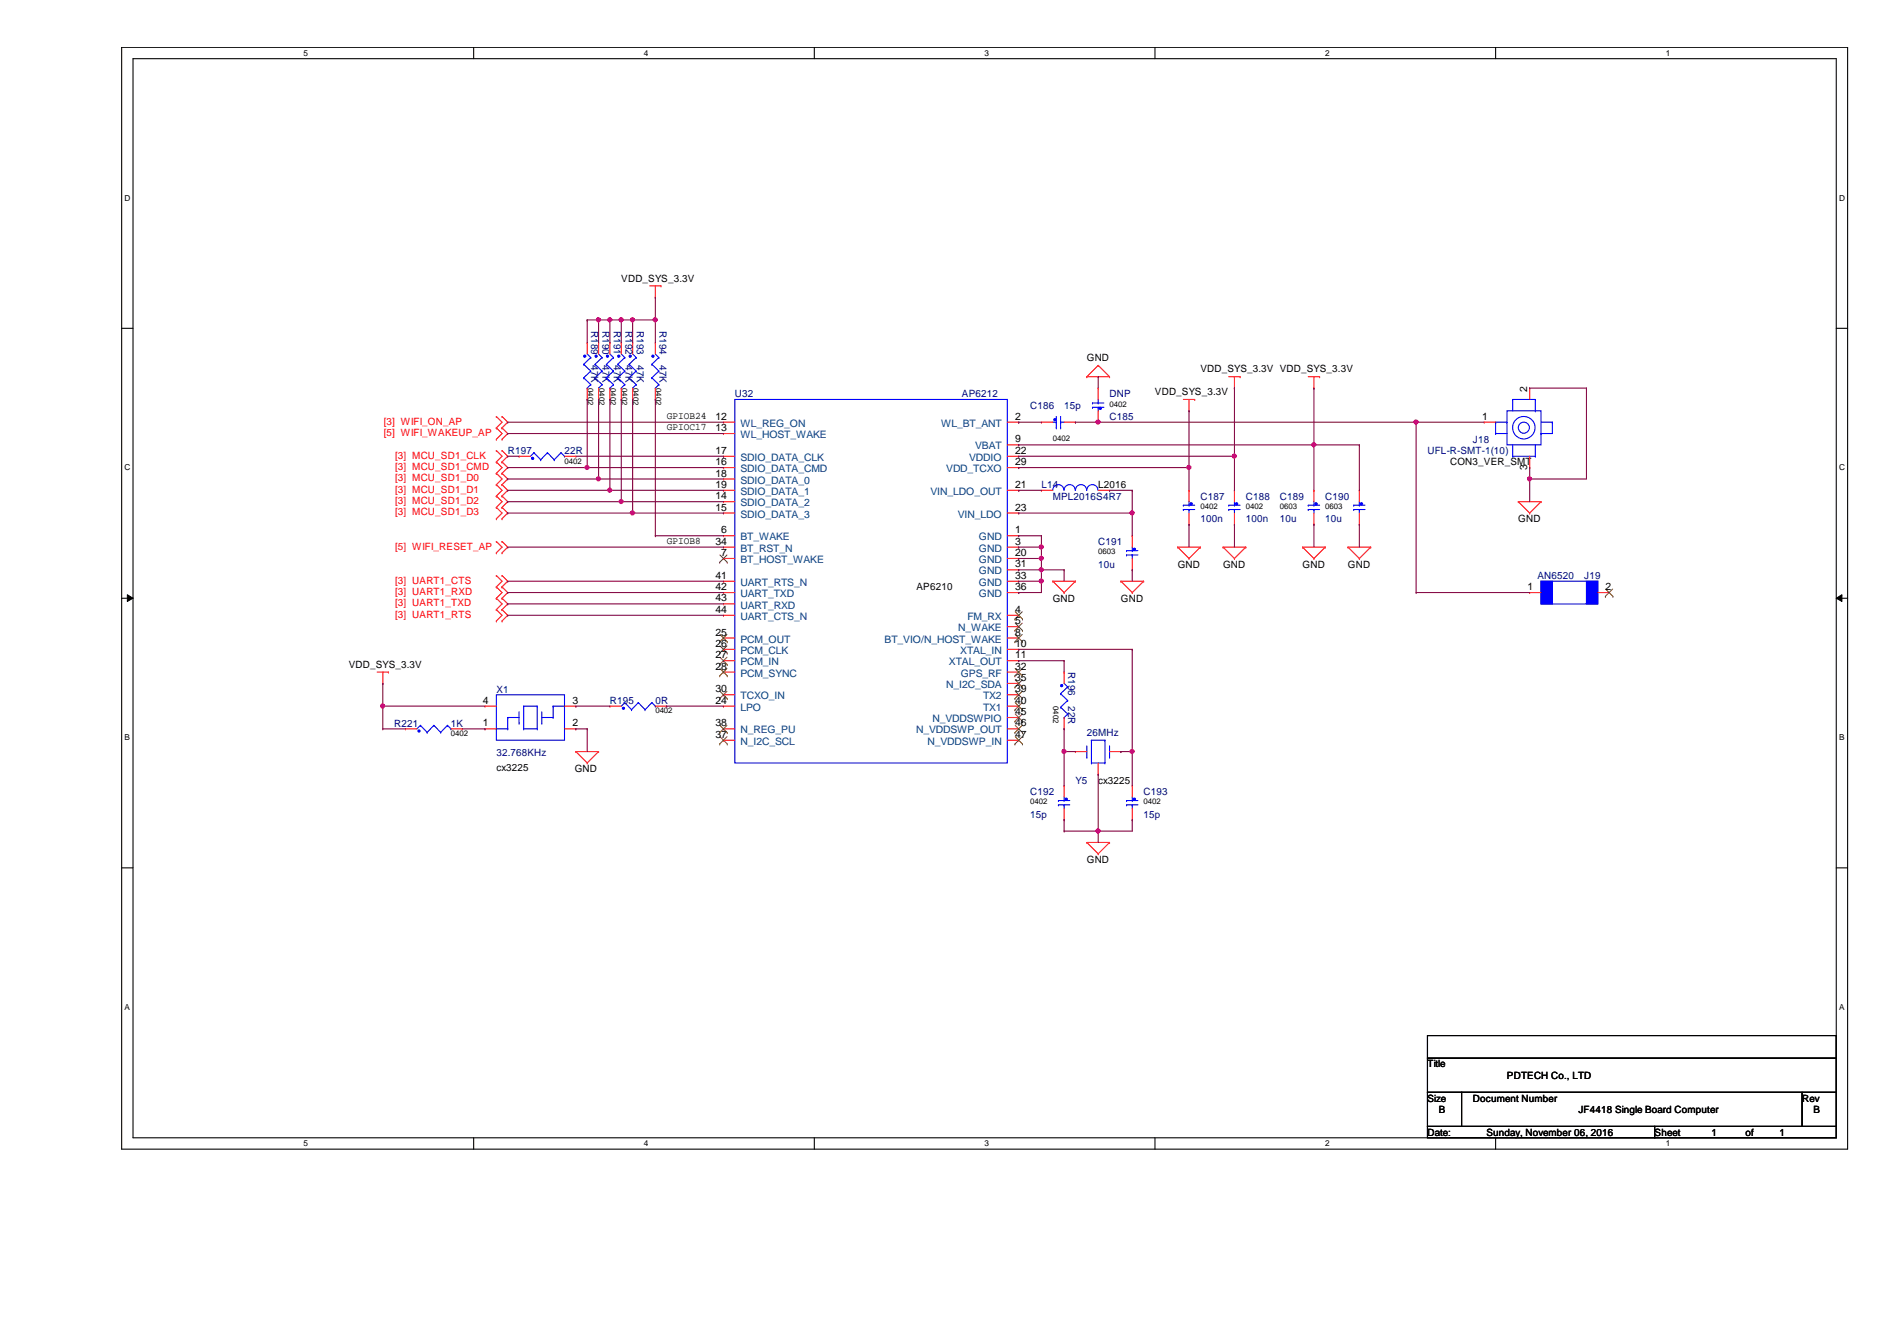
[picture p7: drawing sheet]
<svg xmlns="http://www.w3.org/2000/svg" width="297mm" height="210mm" viewBox="0 0 297 210" stroke-linecap="round" stroke-linejoin="round" font-family="sans-serif">
<defs><g id="words">
<g font-size="1.6">
<text x="97.3" y="44.1">VDD_SYS_3.3V</text>
<text x="170.2" y="56.5">GND</text>
<text x="188" y="58.3">VDD_SYS_3.3V VDD_SYS_3.3V</text>
<text x="104.4" y="65.5">GPIOB24</text>
<text x="112.1" y="65.7">12</text>
<text x="159" y="65.7">2</text>
<text x="180.8" y="61.8">VDD_SYS_3.3V</text>
<text x="232.1" y="65.7">1</text>
<text x="239.1" y="61.3" transform="rotate(-90 239.1 61.3)">2</text>
<text x="104.4" y="67.3">GPIOC17</text>
<text x="112.1" y="67.5">13</text>
<text x="112.1" y="71">17</text>
<text x="159" y="71">22</text>
<text x="159" y="69.3">9</text>
<text x="112.1" y="74.6">18</text>
<text x="112.1" y="72.8">16</text>
<text x="112.1" y="76.4">19</text>
<text x="159" y="76.4">21</text>
<text x="159" y="72.8">29</text>
<text x="172" y="76.4">L2016</text>
<text x="227.1" y="72.9">CON3_VER_SMT</text>
<text x="239.1" y="73.5" transform="rotate(-90 239.1 73.5)">3</text>
<text x="112.1" y="78.1">14</text>
<text x="112.1" y="79.9">15</text>
<text x="112.9" y="83.5">6</text>
<text x="159" y="83.5">1</text>
<text x="159" y="79.9">23</text>
<text x="237.7" y="81.7">GND</text>
<text x="104.4" y="85.1">GPIOB8</text>
<text x="112.1" y="85.3">34</text>
<text x="112.9" y="87">7</text>
<text x="159" y="85.3">3</text>
<text x="159" y="88.8">31</text>
<text x="159" y="87">20</text>
<text x="184.4" y="88.9">GND</text>
<text x="191.5" y="88.9">GND</text>
<text x="204" y="88.9">GND</text>
<text x="211.1" y="88.9">GND</text>
<text x="112.1" y="92.4">42</text>
<text x="112.1" y="94.1">43</text>
<text x="112.1" y="90.6">41</text>
<text x="112.1" y="95.9">44</text>
<text x="143.5" y="92.4">AP6210</text>
<text x="159" y="92.4">36</text>
<text x="159" y="90.6">33</text>
<text x="159" y="95.9">4</text>
<text x="164.8" y="94.2">GND</text>
<text x="175.5" y="94.2">GND</text>
<text x="239.2" y="92.4">1</text>
<text x="251.4" y="92.4">2</text>
<text x="112.1" y="99.5">25</text>
<text x="112.1" y="101.3">26</text>
<text x="159" y="99.5">8</text>
<text x="159" y="97.7">5</text>
<text x="159" y="101.3">10</text>
<text x="54.6" y="104.5">VDD_SYS_3.3V</text>
<text x="112.1" y="103">27</text>
<text x="112.1" y="104.8">28</text>
<text x="159" y="106.6">35</text>
<text x="159" y="103">11</text>
<text x="159" y="104.8">32</text>
<text x="75.6" y="113.7">1</text>
<text x="75.6" y="110.2">4</text>
<text x="89.6" y="110.2">3</text>
<text x="89.6" y="113.7">2</text>
<text x="112.1" y="108.4">30</text>
<text x="112.1" y="113.7">38</text>
<text x="112.1" y="110.2">24</text>
<text x="159" y="108.4">39</text>
<text x="159" y="110.2">40</text>
<text x="159" y="111.9">45</text>
<text x="159" y="113.7">46</text>
<text x="112.1" y="115.5">37</text>
<text x="159" y="115.5">47</text>
<text x="77.7" y="120.7">cx3225</text>
<text x="90" y="120.9">GND</text>
<text x="172" y="122.6">cx3225</text>
<text x="170.2" y="135.1">GND</text>
<text x="223.5" y="167.1">Title</text>
<text x="223.5" y="172.4">Size</text>
<text x="230.6" y="172.4">Document Number</text>
<text x="236" y="168.9">PDTECH Co., LTD</text>
<text x="282.2" y="172.4">Rev</text>
<text x="223.5" y="177.8">Date:</text>
<text x="225.3" y="174.2">B</text>
<text x="232.7" y="177.8">Sunday, November 06, 2016</text>
<text x="247.1" y="174.2">JF4418 Single Board Computer</text>
<text x="259.1" y="177.8">Sheet</text>
<text x="268" y="177.8">1</text>
<text x="273.3" y="177.8">of</text>
<text x="278.6" y="177.8">1</text>
<text x="284" y="174.2">B</text>
</g>
<g font-size="1.6" fill="#000080">
<text x="92.6" y="51.9" transform="rotate(90 92.6 51.9)">R189</text>
<text x="94.4" y="51.9" transform="rotate(90 94.4 51.9)">R190</text>
<text x="96.1" y="51.9" transform="rotate(90 96.1 51.9)">R191</text>
<text x="97.9" y="51.9" transform="rotate(90 97.9 51.9)">R192</text>
<text x="99.7" y="51.9" transform="rotate(90 99.7 51.9)">R193</text>
<text x="103.3" y="51.9" transform="rotate(90 103.3 51.9)">R194</text>
<text x="92.6" y="57.2" transform="rotate(90 92.6 57.2)">47K</text>
<text x="94.4" y="57.2" transform="rotate(90 94.4 57.2)">47K</text>
<text x="96.1" y="57.2" transform="rotate(90 96.1 57.2)">47K</text>
<text x="97.9" y="57.2" transform="rotate(90 97.9 57.2)">47K</text>
<text x="99.7" y="57.2" transform="rotate(90 99.7 57.2)">47K</text>
<text x="103.3" y="57.2" transform="rotate(90 103.3 57.2)">47K</text>
<text x="115.1" y="62.2">U32</text>
<text x="150.6" y="62.2">AP6212</text>
<text x="161.3" y="64">C186</text>
<text x="166.6" y="64">15p</text>
<text x="173.7" y="65.7">C185</text>
<text x="173.7" y="62.2">DNP</text>
<text x="79.5" y="71.1">R197</text>
<text x="88.4" y="71.1">22R</text>
<text x="223.5" y="71.1">UFL-R-SMT-1(10)</text>
<text x="230.6" y="69.3">J18</text>
<text x="163.1" y="76.4">L14</text>
<text x="164.8" y="78.2">MPL2016S4R7</text>
<text x="188" y="78.2">C187</text>
<text x="188" y="81.7">100n</text>
<text x="195.1" y="78.2">C188</text>
<text x="195.1" y="81.7">100n</text>
<text x="200.4" y="78.2">C189</text>
<text x="200.4" y="81.7">10u</text>
<text x="207.5" y="78.2">C190</text>
<text x="207.5" y="81.7">10u</text>
<text x="172" y="85.3">C191</text>
<text x="172" y="88.9">10u</text>
<text x="240.7" y="90.6">AN6520</text>
<text x="248.1" y="90.6">J19</text>
<text x="167.3" y="105.2" transform="rotate(90 167.3 105.2)">R196</text>
<text x="61.7" y="113.7">R221</text>
<text x="70.6" y="113.7">1K</text>
<text x="77.7" y="108.4">X1</text>
<text x="95.5" y="110.2">R195</text>
<text x="102.6" y="110.2">0R</text>
<text x="167.3" y="110.5" transform="rotate(90 167.3 110.5)">22R</text>
<text x="77.7" y="118.4">32.768KHz</text>
<text x="170.2" y="115.2">26MHz</text>
<text x="161.3" y="124.4">C192</text>
<text x="168.4" y="122.6">Y5</text>
<text x="179.1" y="124.4">C193</text>
<text x="161.3" y="128">15p</text>
<text x="179.1" y="128">15p</text>
</g>
<g font-size="1.6" fill="#f00">
<text x="60.1" y="66.5">[3] WIFI_ON_AP</text>
<text x="60.1" y="68.2">[5] WIFI_WAKEUP_AP</text>
<text x="61.9" y="71.8">[3] MCU_SD1_CLK</text>
<text x="61.9" y="75.4">[3] MCU_SD1_D0</text>
<text x="61.9" y="77.1">[3] MCU_SD1_D1</text>
<text x="61.9" y="73.6">[3] MCU_SD1_CMD</text>
<text x="61.9" y="78.9">[3] MCU_SD1_D2</text>
<text x="61.9" y="80.7">[3] MCU_SD1_D3</text>
<text x="61.9" y="86">[5] WIFI_RESET_AP</text>
<text x="61.9" y="91.4">[3] UART1_CTS</text>
<text x="61.9" y="93.1">[3] UART1_RXD</text>
<text x="61.9" y="94.9">[3] UART1_TXD</text>
<text x="61.9" y="96.7">[3] UART1_RTS</text>
</g>
<g font-size="1.6" fill="#004080">
<text x="116" y="68.6">WL_HOST_WAKE</text>
<text x="116" y="66.8">WL_REG_ON</text>
<text x="147.4" y="66.8">WL_BT_ANT</text>
<text x="152.7" y="70.4">VBAT</text>
<text x="116" y="75.7">SDIO_DATA_0</text>
<text x="116" y="72.1">SDIO_DATA_CLK</text>
<text x="116" y="73.9">SDIO_DATA_CMD</text>
<text x="116" y="77.5">SDIO_DATA_1</text>
<text x="145.7" y="77.5">VIN_LDO_OUT</text>
<text x="148.2" y="73.9">VDD_TCXO</text>
<text x="151.8" y="72.1">VDDIO</text>
<text x="116" y="79.2">SDIO_DATA_2</text>
<text x="116" y="81">SDIO_DATA_3</text>
<text x="150" y="81">VIN_LDO</text>
<text x="116" y="86.4">BT_RST_N</text>
<text x="116" y="84.6">BT_WAKE</text>
<text x="116" y="88.1">BT_HOST_WAKE</text>
<text x="153.3" y="86.4">GND</text>
<text x="153.3" y="84.6">GND</text>
<text x="153.3" y="89.9">GND</text>
<text x="153.3" y="88.1">GND</text>
<text x="116" y="93.5">UART_TXD</text>
<text x="116" y="95.2">UART_RXD</text>
<text x="116" y="91.7">UART_RTS_N</text>
<text x="153.3" y="93.5">GND</text>
<text x="153.3" y="91.7">GND</text>
<text x="116" y="100.6">PCM_OUT</text>
<text x="116" y="97">UART_CTS_N</text>
<text x="138.5" y="100.6">BT_VIO/N_HOST_WAKE</text>
<text x="150" y="98.8">N_WAKE</text>
<text x="151.5" y="97">FM_RX</text>
<text x="116" y="102.4">PCM_CLK</text>
<text x="116" y="104.1">PCM_IN</text>
<text x="116" y="105.9">PCM_SYNC</text>
<text x="148.2" y="107.7">N_I2C_SDA</text>
<text x="148.6" y="104.1">XTAL_OUT</text>
<text x="150.4" y="102.4">XTAL_IN</text>
<text x="150.5" y="105.9">GPS_RF</text>
<text x="116" y="109.5">TCXO_IN</text>
<text x="116" y="111.3">LPO</text>
<text x="146" y="113">N_VDDSWPIO</text>
<text x="153.9" y="109.5">TX2</text>
<text x="153.9" y="111.3">TX1</text>
<text x="116" y="116.6">N_I2C_SCL</text>
<text x="116" y="114.8">N_REG_PU</text>
<text x="143.5" y="114.8">N_VDDSWP_OUT</text>
<text x="145.2" y="116.6">N_VDDSWP_IN</text>
</g>
<g font-size="1.3">
<text x="47.5" y="8.7">5</text>
<text x="100.8" y="8.7">4</text>
<text x="154.2" y="8.7">3</text>
<text x="207.5" y="8.7">2</text>
<text x="260.9" y="8.7">1</text>
<text x="19.5" y="31.4">D</text>
<text x="288" y="31.4">D</text>
<text x="19.5" y="73.6">C</text>
<text x="288" y="73.6">C</text>
<text x="19.5" y="115.9">B</text>
<text x="288" y="115.9">B</text>
<text x="19.5" y="158.1">A</text>
<text x="288" y="158.1">A</text>
<text x="47.5" y="179.4">5</text>
<text x="100.8" y="179.4">4</text>
<text x="154.2" y="179.4">3</text>
<text x="207.5" y="179.4">2</text>
<text x="260.9" y="179.4">1</text>
</g>
<g font-size="1.2">
<text x="92" y="60.7" transform="rotate(90 92 60.7)">0402</text>
<text x="93.8" y="60.7" transform="rotate(90 93.8 60.7)">0402</text>
<text x="95.6" y="60.7" transform="rotate(90 95.6 60.7)">0402</text>
<text x="97.4" y="60.7" transform="rotate(90 97.4 60.7)">0402</text>
<text x="99.1" y="60.7" transform="rotate(90 99.1 60.7)">0402</text>
<text x="102.7" y="60.7" transform="rotate(90 102.7 60.7)">0402</text>
<text x="173.7" y="63.7">0402</text>
<text x="164.8" y="69">0402</text>
<text x="88.4" y="72.6">0402</text>
<text x="188" y="79.7">0402</text>
<text x="195.1" y="79.7">0402</text>
<text x="200.4" y="79.7">0603</text>
<text x="207.5" y="79.7">0603</text>
<text x="172" y="86.8">0603</text>
<text x="102.6" y="111.7">0402</text>
<text x="164.9" y="110.5" transform="rotate(90 164.9 110.5)">0402</text>
<text x="70.6" y="115.2">0402</text>
<text x="161.3" y="125.9">0402</text>
<text x="179.1" y="125.9">0402</text>
</g>
</g></defs>
<path d="M19.1 7.4h270.2v172.5h-270.2zM20.8 9.2h266.7v168.9h-266.7z" fill="none" stroke="#000" stroke-width=".17"/>
<g fill="#fff">
<path d="M47.5 7.6h.7v1.4h-.7z"/>
<path d="M47.5 178.3h.7v1.4h-.7z"/>
</g>
<path d="M74.2 7.4v1.8M74.2 178.1v1.8" fill="none" stroke="#000" stroke-width=".17"/>
<g fill="#fff">
<path d="M100.8 7.6h.7v1.4h-.7z"/>
<path d="M100.8 178.3h.7v1.4h-.7z"/>
</g>
<path d="M127.5 7.4v1.8M127.5 178.1v1.8" fill="none" stroke="#000" stroke-width=".17"/>
<g fill="#fff">
<path d="M154.2 7.6h.7v1.4h-.7z"/>
<path d="M154.2 178.3h.7v1.4h-.7z"/>
</g>
<path d="M180.8 7.4v1.8M180.8 178.1v1.8" fill="none" stroke="#000" stroke-width=".17"/>
<g fill="#fff">
<path d="M207.5 7.6h.7v1.4h-.7z"/>
<path d="M207.5 178.3h.7v1.4h-.7z"/>
</g>
<path d="M234.2 7.4v1.8M234.2 178.1v1.8" fill="none" stroke="#000" stroke-width=".17"/>
<g fill="#fff">
<path d="M260.9 7.6h.6v1.4h-.6z"/>
<path d="M260.9 178.3h.6v1.4h-.6z"/>
<path d="M19.5 30.3h.9v1.4h-.9z"/>
<path d="M288 30.3h.9v1.4h-.9z"/>
<path d="M19.5 72.5h.9v1.4h-.9z"/>
<path d="M288 72.5h.9v1.4h-.9z"/>
</g>
<path d="M19.1 51.4h1.7M287.5 51.4h1.8" fill="none" stroke="#000" stroke-width=".17"/>
<g fill="#fff">
<path d="M19.5 114.7h.8v1.4h-.8z"/>
<path d="M288 114.7h.8v1.4h-.8z"/>
</g>
<path d="M19.1 93.6h1.7M287.5 93.6h1.8" fill="none" stroke="#000" stroke-width=".17"/>
<path d="M19.9 93.1l.9 .5-.9 .5zM287.5 93.6l.9-.5v1z" fill="#000"/>
<path d="M19.9 93.1l.9 .5-.9 .5zM287.5 93.6l.9-.5v1z" fill="none" stroke="#000" stroke-width=".16"/>
<g fill="#fff">
<path d="M19.5 156.9h.8v1.4h-.8z"/>
<path d="M288 156.9h.8v1.4h-.8z"/>
</g>
<path d="M19.1 135.8h1.7M287.5 135.8h1.8M223.5 162.1h64v3.6h-64zM223.5 165.6h64v5.4h-64zM223.5 171h5.4v5.3h-5.4zM223.5 176.3h35.6v1.8h-35.6zM228.9 171h53.3v5.3h-53.3zM259.1 176.3h28.4v1.8h-28.4zM282.2 171h5.3v5.3h-5.3z" fill="none" stroke="#000" stroke-width=".17"/>
<g fill="none" stroke="#f00" stroke-width=".17">
<path d="M101.7 44.7h1.8M102.6 46.5h.1M102.6 44.7v1.8M103.5 44.7h.1M170.2 59h.1M170.2 59h3.5M172 57.2h.1M172 57.2l-1.8 1.8M172 57.2l1.7 1.8M173.7 59h.1M192.4 59h1.8M193.3 59v1.7"/>
<path d="M194.2 59h.1M204.9 59h1.7M205.7 59v1.7M206.6 59h.1M77.7 77.6h.1M77.7 79.4h.1M77.7 74.1h.1M77.7 75.9h.1M77.7 70.5h.1M77.7 72.3h.1M77.7 65.2h.1M77.7 67h.1"/>
<path d="M77.7 68.7h.1M77.7 77.6l.9 .9-.9 .9M77.7 79.4l.9 .9-.9 .9M77.7 74.1l.9 .9-.9 .9M77.7 75.9l.9 .8-.9 .9M77.7 70.5l.9 .9-.9 .9M77.7 72.3l.9 .9-.9 .9M77.7 65.2l.9 .9-.9 .9M77.7 67l.9 .9-.9 .8M78.6 79.4h.1M78.6 77.6h.1M78.6 75.9h.1"/>
<path d="M78.6 74.1h.1M78.6 72.3h.1M78.6 70.5h.1M78.6 67h.1M78.6 65.2h.1M78.6 68.7h.1M78.6 77.6l.9 .9-.9 .9M78.6 79.4l.9 .9-.9 .9M78.6 74.1l.9 .9-.9 .9M78.6 75.9l.9 .8-.9 .9M78.6 70.5l.9 .9-.9 .9M78.6 72.3l.9 .9-.9 .9"/>
<path d="M78.6 65.2l.9 .9-.9 .9M78.6 67l.9 .9-.9 .8M185.3 62.5h1.8M186.2 64.3h.1M186.2 62.5v1.8M187.1 62.5h.1M193.3 60.7h.1M205.7 60.7h.1M237.7 78.5h.1M237.7 78.5h3.6M237.7 78.5l1.8 1.8M241.3 78.5h.1"/>
<path d="M241.3 78.5l-1.8 1.8M77.7 81.2h.1M77.7 84.8h.1M77.7 86.5h.1M77.7 90.1h.1M77.7 91.9h.1M77.7 93.6h.1M77.7 95.4h.1M77.7 97.2h.1M77.7 84.8l.9 .8-.9 .9M77.7 90.1l.9 .9-.9 .9M77.7 91.9l.9 .9-.9 .8"/>
<path d="M77.7 93.6l.9 .9-.9 .9M77.7 95.4l.9 .9-.9 .9M78.6 81.2h.1M78.6 86.5h.1M78.6 84.8h.1M78.6 91.9h.1M78.6 90.1h.1M78.6 93.6h.1M78.6 95.4h.1M78.6 97.2h.1M78.6 84.8l.9 .8-.9 .9M78.6 90.1l.9 .9-.9 .9"/>
<path d="M78.6 91.9l.9 .9-.9 .8M78.6 93.6l.9 .9-.9 .9M78.6 95.4l.9 .9-.9 .9M164.8 91h.1M164.8 91h3.6M164.8 91l1.8 1.8M166.6 92.8h.1M168.4 91h.1M168.4 91l-1.8 1.8M175.5 91h.1M175.5 91h3.6M175.5 91l1.8 1.8"/>
<path d="M177.3 92.8h.1M179.1 91h.1M179.1 91l-1.8 1.8M184.4 85.6h.1M184.4 85.6h3.6M184.4 85.6l1.8 1.8M186.2 87.4h.1M188 85.6h.1M188 85.6l-1.8 1.8M191.5 85.6h.1M191.5 85.6h3.6M191.5 85.6l1.8 1.8"/>
<path d="M193.3 87.4h.1M195.1 85.6h.1M195.1 85.6l-1.8 1.8M204 85.6h.1M204 85.6h3.5M204 85.6l1.7 1.8M205.7 87.4h.1M207.5 85.6h.1M207.5 85.6l-1.8 1.8M211.1 85.6h.1M211.1 85.6h3.5M211.1 85.6l1.8 1.8"/>
<path d="M212.9 87.4h.1M214.6 85.6h.1M214.6 85.6l-1.7 1.8M239.5 80.3h.1M59.1 105.2h1.7M59.9 107h.1M59.9 105.2v1.8M60.8 105.2h.1M90.2 117.6h.1M90.2 117.6h3.5M90.2 117.6l1.7 1.8M91.9 119.4h.1"/>
<path d="M93.7 117.6h.1M93.7 117.6l-1.8 1.8M170.2 131.9h.1M170.2 131.9h3.5M170.2 131.9l1.8 1.7M172 133.6h.1M173.7 131.9h.1M173.7 131.9l-1.7 1.7"/>
</g>
<path d="M176.4 125.3h.1M176.4 126h.1M176.4 125.3h1.8M176.4 126h1.8M177.3 125.3h.1M177.3 126h.1M177.3 124.8v.5M177.3 126v.5" fill="none" stroke="#00f" stroke-width=".17"/>
<path d="M177.5 125h.2v.2h-.2z" fill-rule="evenodd" fill="#00f"/>
<path d="M165.7 125.3h.1M165.7 126h.1M165.7 125.3h1.8M165.7 126h1.8M166.6 125.3h.1M166.6 126h.1M166.6 124.8v.5M166.6 126v.5M177.5 125h.2v.2h-.2z" fill="none" stroke="#00f" stroke-width=".17"/>
<path d="M177.3 123h.1M177.3 128.3h.1M177.3 123v1.8M177.3 126.5v1.8" fill="none" stroke="#f00" stroke-width=".17"/>
<path d="M166.8 125h.3v.2h-.3z" fill-rule="evenodd" fill="#00f"/>
<g fill="none" stroke="#00f" stroke-width=".17">
<path d="M93.2 57h.1M93.2 59.1h.1M93.2 57l1.1 1.1M93.2 59.1l1.1 1.1M93.7 55.4l.6 .6M94.3 56h.1M94.3 58.1h.1M94.3 56l-1.1 1M94.3 58.1l-1.1 1M93.7 60.7h.1M94.3 60.2h.1M94.3 60.2l-.6 .5"/>
<path d="M166.8 125h.3v.2h-.3z"/>
</g>
<path d="M166.6 123h.1M166.6 128.3h.1M166.6 123v1.8M166.6 126.5v1.8" fill="none" stroke="#f00" stroke-width=".17"/>
<path d="M93.2 55.6h.3v.3h-.3z" fill-rule="evenodd" fill="#00f"/>
<path d="M93.2 55.6h.3v.3h-.3zM176.4 86.2h.1M176.4 86.9h.1M176.4 86.2h1.8M176.4 86.9h1.8M177.3 86.2h.1M177.3 86.9h.1M177.3 85.6v.6M177.3 86.9v.5" fill="none" stroke="#00f" stroke-width=".17"/>
<path d="M93.7 53.6h.1M93.7 53.6v1.8M93.7 62.5h.1M93.7 60.7v1.8" fill="none" stroke="#f00" stroke-width=".17"/>
<path d="M177.5 85.8h.2v.3h-.2z" fill-rule="evenodd" fill="#00f"/>
<path d="M192.4 79.1h.1M192.4 79.8h.1M192.4 79.1h1.8M192.4 79.8h1.8M193.3 79.1h.1M193.3 79.8h.1M193.3 78.5v.6M193.3 79.8v.5M177.5 85.8h.2v.3h-.2z" fill="none" stroke="#00f" stroke-width=".17"/>
<path d="M177.3 83.9h.1M177.3 89.2h.1M177.3 83.9v1.7M177.3 87.4v1.8" fill="none" stroke="#f00" stroke-width=".17"/>
<path d="M193.5 78.7h.2v.3h-.2z" fill-rule="evenodd" fill="#00f"/>
<g fill="none" stroke="#00f" stroke-width=".17">
<path d="M98.5 57h.1M98.5 59.1h.1M98.5 57l1.1 1.1M98.5 59.1l1.1 1.1M99.1 55.4l.5 .6M99.6 56h.1M99.6 58.1h.1M99.6 56l-1.1 1M99.6 58.1l-1.1 1M99.1 60.7h.1M99.6 60.2h.1M99.6 60.2l-.5 .5"/>
<path d="M193.5 78.7h.2v.3h-.2z"/>
</g>
<path d="M193.3 76.7h.1M193.3 76.7v1.8M193.3 82.1h.1M193.3 80.3v1.8" fill="none" stroke="#f00" stroke-width=".17"/>
<path d="M98.5 55.6h.3v.3h-.3z" fill-rule="evenodd" fill="#00f"/>
<g fill="none" stroke="#00f" stroke-width=".17">
<path d="M98.5 55.6h.3v.3h-.3zM166.1 108.6h.1M166.1 110.7h.1M166.1 108.6l1.1 1M166.1 110.7l1.1 1.1M166.6 112.3h.1M166.6 107l.6 .5M167.2 107.5h.1M167.2 109.6h.1M167.2 111.8h.1M167.2 107.5l-1.1 1.1M167.2 109.6l-1.1 1.1"/>
<path d="M167.2 111.8l-.6 .5"/>
</g>
<path d="M99.1 53.6h.1M99.1 53.6v1.8M99.1 62.5h.1M99.1 60.7v1.8" fill="none" stroke="#f00" stroke-width=".17"/>
<path d="M166.1 107.2h.3v.2h-.3z" fill-rule="evenodd" fill="#00f"/>
<g fill="none" stroke="#00f" stroke-width=".17">
<path d="M97.8 110h.1M97.8 110l-.5 .5M97.8 110l1.1 1.1M98.9 111.1h.1M99.9 110h.1M99.9 110l-1 1.1M99.9 110l1.1 1.1M101 111.1h.1M102.1 110h.1M102.1 110l-1.1 1.1M102.1 110l.5 .5M102.6 110.5h.1"/>
<path d="M166.1 107.2h.3v.2h-.3z"/>
</g>
<path d="M166.6 105.2h.1M166.6 114.1h.1M166.6 105.2v1.8M166.6 112.3v1.8" fill="none" stroke="#f00" stroke-width=".17"/>
<path d="M97.5 110.7h.2v.3h-.2z" fill-rule="evenodd" fill="#00f"/>
<path d="M185.3 79.1h.1M185.3 79.8h.1M185.3 79.1h1.8M185.3 79.8h1.8M186.2 79.1h.1M186.2 79.8h.1M186.2 78.5v.6M186.2 79.8v.5M97.5 110.7h.2v.3h-.2z" fill="none" stroke="#00f" stroke-width=".17"/>
<path d="M95.5 110.5h.1M95.5 110.5h1.8M102.6 110.5h1.8M104.4 110.5h.1" fill="none" stroke="#f00" stroke-width=".17"/>
<path d="M186.4 78.7h.2v.3h-.2z" fill-rule="evenodd" fill="#00f"/>
<path d="M186.4 78.7h.2v.3h-.2zM241.3 91h8.9v3.5h-8.9z" fill="none" stroke="#00f" stroke-width=".17"/>
<path d="M186.2 76.7h.1M186.2 76.7v1.8M186.2 82.1h.1M186.2 80.3v1.8" fill="none" stroke="#f00" stroke-width=".17"/>
<path d="M241.3 91h1.8v3.5h-1.8z" fill-rule="evenodd" fill="#00f"/>
<path d="M241.3 91h1.8v3.5h-1.8z" fill="none" stroke="#00f" stroke-width=".17"/>
<path d="M248.4 91h1.8v3.5h-1.8z" fill-rule="evenodd" fill="#00f"/>
<path d="M212 79.1h.1M212 79.8h.1M212 79.1h1.7M212 79.8h1.7M212.9 79.1h.1M212.9 79.8h.1M212.9 78.5v.6M212.9 79.8v.5M248.4 91h1.8v3.5h-1.8z" fill="none" stroke="#00f" stroke-width=".17"/>
<path d="M239.5 92.8h.1M239.5 92.8h1.8M250.2 92.8h1.8M252 92.8h.1" fill="none" stroke="#f00" stroke-width=".17"/>
<path d="M251.4 93.3h.1M251.4 92.2l1.2 1.1M252.5 92.2l-1.1 1.1M252.6 93.3h.1" fill="none" stroke="#804000" stroke-width=".16"/>
<path d="M213.1 78.7h.2v.3h-.2z" fill-rule="evenodd" fill="#00f"/>
<path d="M164.8 66.1h.6M165.4 67h.1M165.4 66.1h.1M165.4 65.2v1.8M166.1 67h.1M166.1 66.1h.1M166.1 65.2v1.8M166.1 66.1h.5M213.1 78.7h.2v.3h-.2z" fill="none" stroke="#00f" stroke-width=".17"/>
<path d="M212.9 76.7h.1M212.9 76.7v1.8M212.9 82.1h.1M212.9 80.3v1.8" fill="none" stroke="#f00" stroke-width=".17"/>
<path d="M165.1 65.6h.2v.2h-.2z" fill-rule="evenodd" fill="#00f"/>
<g fill="none" stroke="#00f" stroke-width=".17">
<path d="M83.6 70.9h.1M83.6 70.9l-.5 .5M83.6 70.9l1.1 1.1M84.7 72h.1M85.7 70.9h.1M85.7 70.9l-1 1.1M85.7 70.9l1.1 1.1M86.8 72h.1M87.8 70.9h.1M87.8 70.9l-1 1.1M87.8 70.9l.6 .5M88.4 71.4h.1"/>
<path d="M165.1 65.6h.2v.2h-.2z"/>
</g>
<path d="M163.1 66.1h.1M163.1 66.1h1.7M166.6 66.1h1.8M168.4 66.1h.1" fill="none" stroke="#f00" stroke-width=".17"/>
<path d="M83.3 71.6h.2v.3h-.2z" fill-rule="evenodd" fill="#00f"/>
<g fill="none" stroke="#00f" stroke-width=".17">
<path d="M91.4 57h.1M91.4 59.1h.1M91.4 57l1.1 1.1M91.4 59.1l1.1 1.1M91.9 55.4l.6 .6M92.5 56h.1M92.5 58.1h.1M92.5 56l-1.1 1M92.5 58.1l-1.1 1M83.3 71.6h.2v.3h-.2zM91.9 60.7h.1M92.5 60.2h.1"/>
<path d="M92.5 60.2l-.6 .5M115.1 62.5h42.6v56.9h-42.6z"/>
</g>
<g fill="none" stroke="#f00" stroke-width=".17">
<path d="M81.3 71.4h.1M81.3 71.4h1.8M88.4 71.4h1.8M90.2 71.4h.1M113.3 67.9h.1M113.3 78.5h.1M113.3 75h.1M113.3 71.4h.1M113.3 73.2h.1M113.3 76.7h.1M113.3 66.1h.1M113.3 71.4h1.8"/>
<path d="M113.3 66.1h1.8M113.3 67.9h1.8M113.3 78.5h1.8M113.3 75h1.8M113.3 73.2h1.8M113.3 76.7h1.8M157.7 71.4h1.8M157.7 66.1h1.8M157.7 73.2h1.8M157.7 76.7h1.8M157.7 69.6h1.8M159.5 66.1h.1"/>
<path d="M159.5 71.4h.1M159.5 69.6h.1M159.5 76.7h.1M159.5 73.2h.1M113.3 99.9h.1M113.3 80.3h.1M113.3 85.6h.1M113.3 92.8h.1M113.3 94.5h.1M113.3 91h.1M113.3 96.3h.1M113.3 83.9h.1"/>
<path d="M113.3 87.4h.1M113.3 92.8h1.8M113.3 85.6h1.8M113.3 83.9h1.8M113.3 91h1.8M113.3 99.9h1.8M113.3 80.3h1.8M113.3 96.3h1.8M113.3 87.4h1.8M113.3 94.5h1.8M157.7 92.8h1.8M157.7 85.6h1.8"/>
<path d="M157.7 83.9h1.8M157.7 91h1.8M157.7 89.2h1.8M157.7 99.9h1.8M157.7 80.3h1.8M157.7 96.3h1.8M157.7 98.1h1.8M157.7 87.4h1.8M159.5 92.8h.1M159.5 85.6h.1M159.5 83.9h.1M159.5 91h.1"/>
<path d="M159.5 89.2h.1M159.5 99.9h.1M159.5 96.3h.1M159.5 98.1h.1M159.5 87.4h.1M159.5 80.3h.1M113.3 115.9h.1M113.3 108.8h.1M113.3 114.1h.1M113.3 101.6h.1M113.3 103.4h.1M113.3 105.2h.1"/>
<path d="M113.3 110.5h.1M113.3 115.9h1.8M113.3 108.8h1.8M113.3 114.1h1.8M113.3 110.5h1.8M113.3 101.6h1.8M113.3 103.4h1.8M113.3 105.2h1.8M157.7 115.9h1.8M157.7 107h1.8M157.7 108.8h1.8M157.7 114.1h1.8"/>
<path d="M157.7 110.5h1.8M157.7 101.6h1.8M157.7 103.4h1.8M157.7 105.2h1.8M157.7 112.3h1.8M159.5 107h.1M159.5 108.8h.1M159.5 110.5h.1M159.5 101.6h.1M159.5 103.4h.1M159.5 105.2h.1M159.5 112.3h.1"/>
<path d="M159.5 114.1h.1M159.5 115.9h.1"/>
</g>
<g fill="none" stroke="#804000" stroke-width=".16">
<path d="M112.7 88h.1M112.7 99.3l1.2 1.2M112.7 86.9l1.2 1.1M113.8 99.3l-1.1 1.2M113.8 86.9l-1.1 1.1M113.9 88h.1M158.9 96.9h.1M158.9 98.7h.1M159 99.3l1.1 1.2M159 95.8l1.1 1.1M159 97.5l1.1 1.2M160.1 99.3l-1.2 1.2"/>
<path d="M160.1 95.8l-1.2 1.1M160.1 97.5l-1.2 1.2M160.1 96.9h.1M160.1 98.7h.1M112.7 116.5h.1M112.7 109.3h.1M112.7 114.7h.1M112.7 100.5h.1M112.7 102.2h.1M112.7 104h.1M112.7 105.8h.1M112.7 115.3l1.2 1.2"/>
<path d="M112.7 108.2l1.2 1.1M112.7 113.5l1.2 1.2M112.7 101.1l1.2 1.1M112.7 102.9l1.2 1.1M112.7 104.6l1.2 1.2M113.8 115.3l-1.1 1.2M113.8 108.2l-1.1 1.1M113.8 113.5l-1.1 1.2M113.8 101.1l-1.1 1.1M113.8 102.9l-1.1 1.1M113.8 104.6l-1.1 1.2M113.9 116.5h.1"/>
<path d="M113.9 109.3h.1M113.9 114.7h.1M113.9 100.5h.1M113.9 102.2h.1M113.9 104h.1M113.9 105.8h.1M158.9 107.6h.1M158.9 109.3h.1M158.9 111.1h.1M158.9 100.5h.1M158.9 105.8h.1M158.9 112.9h.1"/>
<path d="M158.9 114.7h.1M158.9 116.5h.1M159 106.4l1.1 1.2M159 108.2l1.1 1.1M159 110l1.1 1.1M159 104.6l1.1 1.2M159 111.8l1.1 1.1M159 113.5l1.1 1.2M159 115.3l1.1 1.2M160.1 106.4l-1.2 1.2M160.1 108.2l-1.2 1.1M160.1 110l-1.2 1.1"/>
<path d="M160.1 104.6l-1.2 1.2M160.1 111.8l-1.2 1.1M160.1 113.5l-1.2 1.2M160.1 115.3l-1.2 1.2M160.1 107.6h.1M160.1 109.3h.1M160.1 111.1h.1M160.1 100.5h.1M160.1 105.8h.1M160.1 112.9h.1M160.1 114.7h.1M160.1 116.5h.1"/>
</g>
<path d="M91.4 55.6h.3v.3h-.3z" fill-rule="evenodd" fill="#00f"/>
<g fill="none" stroke="#00f" stroke-width=".17">
<path d="M91.4 55.6h.3v.3h-.3zM204.9 79.1h.1M204.9 79.8h.1M204.9 79.1h1.7M204.9 79.8h1.7M205.7 79.1h.1M205.7 79.8h.1M205.7 78.5v.6M205.7 79.8v.5M170.2 118.5h.1M170.2 116.8v1.7M170.9 119.4h.1"/>
<path d="M170.9 115.9h.1M170.9 115.9v3.5M170.9 119.4h2.1M170.9 115.9h2.1M173 119.4h.1M173 115.9h.1M173 115.9v3.5M173.7 118.5h.1M173.7 116.8v1.7"/>
</g>
<path d="M91.9 53.6h.1M91.9 53.6v1.8M91.9 62.5h.1M91.9 60.7v1.8M168.4 117.6h.1M168.4 117.6h1.8M172 119.4v1.8M173.7 117.6h1.8M175.5 117.6h.1M172 121.2h.1" fill="none" stroke="#f00" stroke-width=".17"/>
<path d="M205.9 78.7h.3v.3h-.3z" fill-rule="evenodd" fill="#00f"/>
<g fill="none" stroke="#00f" stroke-width=".17">
<path d="M96.7 57h.1M96.7 59.1h.1M96.7 57l1.1 1.1M96.7 59.1l1.1 1.1M97.3 55.4l.5 .6M97.8 56h.1M97.8 58.1h.1M97.8 56l-1.1 1M97.8 58.1l-1.1 1M97.3 60.7h.1M97.8 60.2h.1M97.8 60.2l-.5 .5"/>
<path d="M205.9 78.7h.3v.3h-.3zM77.7 108.8h10.7v7.1h-10.7zM77.7 114.1h.1M77.7 114.1h1.8M79.5 112.3h.1M79.5 114.1h.1M79.5 112.3h1.8M79.5 112.3v1.8M81.3 113.2h.1M81.3 111.4v1.8M82 114.1h.1M82 110.5h.1"/>
<path d="M82 110.5v3.6M82 114.1h2.1M82 110.5h2.1M84.1 114.1h.1M84.1 110.5h.1M84.1 110.5v3.6M84.8 113.2h.1M84.8 111.4v1.8M84.8 112.3h1.8M86.6 112.3h.1M86.6 110.5h.1M86.6 110.5h1.8"/>
<path d="M86.6 110.5v1.8M88.4 110.5h.1"/>
</g>
<path d="M205.7 76.7h.1M205.7 76.7v1.8M205.7 82.1h.1M205.7 80.3v1.8M75.9 114.1h.1M75.9 110.5h.1M75.9 114.1h1.8M75.9 110.5h1.8M88.4 114.1h1.8M88.4 110.5h1.8M90.2 110.5h.1M90.2 114.1h.1" fill="none" stroke="#f00" stroke-width=".17"/>
<path d="M96.8 55.6h.2v.3h-.2z" fill-rule="evenodd" fill="#00f"/>
<g fill="none" stroke="#00f" stroke-width=".17">
<path d="M95 57h.1M95 59.1h.1M95 57l1.1 1.1M95 59.1l1.1 1.1M95.5 55.4l.6 .6M96.1 56h.1M96.1 58.1h.1M96.1 56l-1.1 1M96.1 58.1l-1.1 1M96.8 55.6h.2v.3h-.2zM95.5 60.7h.1M96.1 60.2h.1"/>
<path d="M96.1 60.2l-.6 .5M164.8 76.7a.87 .87 0 0 1 .9-.8 .87 .87 0 0 1 .9 .8M166.6 76.7a.87 .87 0 0 1 .9-.8 .87 .87 0 0 1 .9 .8M168.4 76.7a.87 .87 0 0 1 .9-.8 .87 .87 0 0 1 .8 .8M170.2 76.7a.87 .87 0 0 1 .8-.8 .87 .87 0 0 1 .9 .8"/>
</g>
<path d="M97.3 53.6h.1M97.3 53.6v1.8M97.3 62.5h.1M97.3 60.7v1.8M163.1 76.7h.1M163.1 76.7h1.7M172 76.7h1.7M173.7 76.7h.1" fill="none" stroke="#f00" stroke-width=".17"/>
<path d="M95 55.6h.2v.3h-.2z" fill-rule="evenodd" fill="#00f"/>
<path d="M95 55.6h.2v.3h-.2zM171.1 63.8h.1M171.1 63.1h.1M171.1 63.8h1.7M171.1 63.1h1.7M172 63.8h.1M172 63.1h.1M172 62.5v.6M172 63.8v.5" fill="none" stroke="#00f" stroke-width=".17"/>
<path d="M95.5 53.6h.1M95.5 53.6v1.8M95.5 62.5h.1M95.5 60.7v1.8" fill="none" stroke="#f00" stroke-width=".17"/>
<path d="M172.2 63.8h.2v.2h-.2z" fill-rule="evenodd" fill="#00f"/>
<g fill="none" stroke="#00f" stroke-width=".17">
<path d="M172.2 63.8h.2v.2h-.2zM234.2 67.9h.1M234.2 66.1h.1M234.2 67.9h1.8M234.2 66.1v1.8M234.2 66.1h1.8M236 64.3h5.3v5.3h-5.3zM236 66.1h.1M236.9 71.4h.1M236.9 62.5h.1M236.9 62.5v1.8M236.9 69.6v1.8"/>
<path d="M236.9 71.4h3.5M236.9 62.5h3.5M240.4 71.4h.1M240.4 69.6h.1M240.4 62.5h.1M240.4 64.3h.1M240.4 62.5v1.8M240.4 69.6v1.8M241.3 67.9h.1M241.3 66.1h1.8M243.1 66.1h.1M243.1 66.1v1.8h-1.8"/>
<path d="M65.8 113.5h.1M65.8 113.5l-.5 .6M65.8 113.5l1.1 1.1M66.9 114.6h.1M67.9 113.5h.1M67.9 113.5l-1 1.1M67.9 113.5l1.1 1.1M69 114.6h.1M70.1 113.5h.1M70.1 113.5l-1.1 1.1M70.1 113.5l.5 .6M70.6 114.1h.1"/>
<circle cx="238.6" cy="66.9" r="1.76"/>
<circle cx="238.6" cy="66.9" r=".87"/>
</g>
<path d="M172 66.1h.1M172 60.7h.1M172 60.7v1.8M172 64.3v1.8M232.4 66.1h.1M232.4 66.1h1.8M239.5 60.7h.1M239.5 73.2h.1M239.5 60.7v1.8M239.5 71.4v1.8" fill="none" stroke="#f00" stroke-width=".17"/>
<path d="M65.5 114.3h.2v.2h-.2z" fill-rule="evenodd" fill="#00f"/>
<g fill="none" stroke="#00f" stroke-width=".17">
<path d="M102.1 57h.1M102.1 59.1h.1M102.1 57l1.1 1.1M102.1 59.1l1.1 1.1M102.6 55.4l.6 .6M103.2 56h.1M103.2 58.1h.1M103.2 56l-1.1 1M103.2 58.1l-1.1 1M102.6 60.7h.1M103.2 60.2h.1M103.2 60.2l-.6 .5"/>
<path d="M65.5 114.3h.2v.2h-.2z"/>
</g>
<path d="M63.5 114.1h.1M63.5 114.1h1.8M70.6 114.1h1.8M72.4 114.1h.1" fill="none" stroke="#f00" stroke-width=".17"/>
<path d="M102.1 55.6h.3v.3h-.3z" fill-rule="evenodd" fill="#00f"/>
<path d="M102.1 55.6h.3v.3h-.3z" fill="none" stroke="#00f" stroke-width=".17"/>
<path d="M102.6 53.6h.1M102.6 53.6v1.8M102.6 62.5h.1M102.6 60.7v1.8" fill="none" stroke="#f00" stroke-width=".17"/>
<path d="M239.5 73.2h.1M239.5 73.2v1.8M221.7 92.8h.1M221.7 92.8h17.8" fill="none" stroke="#800040" stroke-width=".17"/>
<circle cx="239.5" cy="74.9" r=".32" fill="#f0f"/>
<circle cx="239.5" cy="74.9" r=".32" fill="none" stroke="#f0f" stroke-width=".17"/>
<path d="M172 66.1h.1M172 66.1h49.7M239.5 60.7h.1M239.5 75h.1M239.5 60.7h8.9M239.5 75v3.5M248.4 60.7h.1M248.4 60.7v14.3h-8.9" fill="none" stroke="#800040" stroke-width=".17"/>
<circle cx="171.9" cy="66.1" r=".32" fill="#f0f"/>
<circle cx="171.9" cy="66.1" r=".32" fill="none" stroke="#f0f" stroke-width=".17"/>
<path d="M91.9 50.1h.1M91.9 50.1h7.2M93.7 50.1h.1M95.5 50.1h.1M97.3 50.1h.1M79.5 73.2h.1M79.5 73.2h12.4" fill="none" stroke="#800040" stroke-width=".17"/>
<circle cx="91.9" cy="73.2" r=".32" fill="#f0f"/>
<circle cx="91.9" cy="73.2" r=".32" fill="none" stroke="#f0f" stroke-width=".17"/>
<path d="M79.5 75h.1M79.5 75h14.2" fill="none" stroke="#800040" stroke-width=".17"/>
<circle cx="93.7" cy="74.9" r=".32" fill="#f0f"/>
<circle cx="93.7" cy="74.9" r=".32" fill="none" stroke="#f0f" stroke-width=".17"/>
<path d="M79.5 76.7h.1M79.5 76.7h16" fill="none" stroke="#800040" stroke-width=".17"/>
<circle cx="95.5" cy="76.7" r=".32" fill="#f0f"/>
<circle cx="95.5" cy="76.7" r=".32" fill="none" stroke="#f0f" stroke-width=".17"/>
<path d="M79.5 78.5h.1M79.5 78.5h17.8" fill="none" stroke="#800040" stroke-width=".17"/>
<circle cx="97.3" cy="78.5" r=".32" fill="#f0f"/>
<circle cx="97.3" cy="78.5" r=".32" fill="none" stroke="#f0f" stroke-width=".17"/>
<path d="M99.1 50.1h.1M99.1 50.1v3.5" fill="none" stroke="#800040" stroke-width=".17"/>
<circle cx="99" cy="50.1" r=".32" fill="#f0f"/>
<circle cx="99" cy="50.1" r=".32" fill="none" stroke="#f0f" stroke-width=".17"/>
<path d="M91.9 50.1h.1M91.9 50.1v3.5M93.7 50.1h.1M93.7 50.1v3.5" fill="none" stroke="#800040" stroke-width=".17"/>
<circle cx="93.7" cy="50.1" r=".32" fill="#f0f"/>
<circle cx="93.7" cy="50.1" r=".32" fill="none" stroke="#f0f" stroke-width=".17"/>
<path d="M95.5 50.1h.1M95.5 50.1v3.5" fill="none" stroke="#800040" stroke-width=".17"/>
<circle cx="95.5" cy="50.1" r=".32" fill="#f0f"/>
<circle cx="95.5" cy="50.1" r=".32" fill="none" stroke="#f0f" stroke-width=".17"/>
<path d="M97.3 50.1h.1M97.3 50.1v3.5" fill="none" stroke="#800040" stroke-width=".17"/>
<circle cx="97.3" cy="50.1" r=".32" fill="#f0f"/>
<circle cx="97.3" cy="50.1" r=".32" fill="none" stroke="#f0f" stroke-width=".17"/>
<path d="M79.5 80.3h.1M79.5 80.3h19.6" fill="none" stroke="#800040" stroke-width=".17"/>
<circle cx="99" cy="80.3" r=".32" fill="#f0f"/>
<circle cx="99" cy="80.3" r=".32" fill="none" stroke="#f0f" stroke-width=".17"/>
<g fill="none" stroke="#800040" stroke-width=".17">
<path d="M102.6 50.1h.1M102.6 50.1v3.5M91.9 62.5h.1M91.9 73.2h.1M91.9 62.5v10.7M91.9 73.2h21.4M93.7 62.5h.1M93.7 75h.1M93.7 62.5v12.5M93.7 75h19.6M95.5 62.5h.1M95.5 76.7h.1"/>
<path d="M95.5 62.5v14.2M95.5 76.7h17.8M97.3 62.5h.1M97.3 78.5h.1M97.3 62.5v16M97.3 78.5h16M99.1 62.5h.1M99.1 62.5v17.8M99.1 80.3h.1M99.1 80.3h14.2"/>
</g>
<circle cx="102.6" cy="50.1" r=".32" fill="#f0f"/>
<circle cx="102.6" cy="50.1" r=".32" fill="none" stroke="#f0f" stroke-width=".17"/>
<g fill="none" stroke="#800040" stroke-width=".17">
<path d="M79.5 66.1h.1M79.5 67.9h.1M79.5 66.1h33.8M79.5 67.9h33.8M102.6 62.5h.1M102.6 62.5v21.4M79.5 85.6h.1M79.5 91h.1M79.5 92.8h.1M79.5 94.5h.1M79.5 96.3h.1M79.5 85.6h33.8"/>
<path d="M79.5 91h33.8M79.5 92.8h33.8M79.5 94.5h33.8M79.5 96.3h33.8M102.6 83.9h.1M102.6 83.9h10.7M59.9 107h.1M59.9 110.5h.1M59.9 107v3.5M59.9 110.5h16M90.2 114.1h.1M90.2 114.1h1.7"/>
<path d="M91.9 114.1h.1M91.9 114.1v3.5"/>
</g>
<circle cx="59.9" cy="110.5" r=".32" fill="#f0f"/>
<circle cx="59.9" cy="110.5" r=".32" fill="none" stroke="#f0f" stroke-width=".17"/>
<g fill="none" stroke="#800040" stroke-width=".17">
<path d="M172 59h.1M172 59v1.7M159.5 66.1h.1M159.5 66.1h3.6M168.4 66.1h.1M168.4 66.1h3.6M221.7 66.1h.1M221.7 66.1h10.7M221.7 66.1v26.7M90.2 110.5h.1M90.2 110.5h5.3M104.4 110.5h.1"/>
<path d="M104.4 110.5h8.9"/>
</g>
<circle cx="221.7" cy="66.1" r=".32" fill="#f0f"/>
<circle cx="221.7" cy="66.1" r=".32" fill="none" stroke="#f0f" stroke-width=".17"/>
<g fill="none" stroke="#800040" stroke-width=".17">
<path d="M159.5 69.6h.1M159.5 71.4h.1M159.5 73.2h.1M159.5 76.7h.1M159.5 69.6h46.2M159.5 71.4h33.8M159.5 73.2h26.7M159.5 76.7h3.6M173.7 76.7h.1M173.7 76.7h3.6M177.3 76.7h.1M177.3 76.7v7.2"/>
<path d="M159.5 80.3h.1M159.5 80.3h17.8M177.3 80.3h.1"/>
</g>
<circle cx="177.3" cy="80.3" r=".32" fill="#f0f"/>
<circle cx="177.3" cy="80.3" r=".32" fill="none" stroke="#f0f" stroke-width=".17"/>
<path d="M159.5 83.9h.1M159.5 83.9h3.6M163.1 83.9h.1M163.1 83.9v1.7" fill="none" stroke="#800040" stroke-width=".17"/>
<circle cx="163" cy="85.6" r=".32" fill="#f0f"/>
<circle cx="163" cy="85.6" r=".32" fill="none" stroke="#f0f" stroke-width=".17"/>
<path d="M159.5 92.8h.1M159.5 85.6h.1M159.5 92.8h3.6M159.5 85.6h3.6M163.1 85.6h.1M163.1 85.6v1.8" fill="none" stroke="#800040" stroke-width=".17"/>
<circle cx="163" cy="87.4" r=".32" fill="#f0f"/>
<circle cx="163" cy="87.4" r=".32" fill="none" stroke="#f0f" stroke-width=".17"/>
<path d="M159.5 87.4h.1M159.5 89.2h.1M159.5 91h.1M159.5 87.4h3.6M159.5 89.2h3.6M159.5 91h3.6M163.1 87.4h.1M163.1 89.2h.1M163.1 91h.1M163.1 87.4v5.4" fill="none" stroke="#800040" stroke-width=".17"/>
<circle cx="163" cy="90.9" r=".32" fill="#f0f"/>
<circle cx="163" cy="90.9" r=".32" fill="none" stroke="#f0f" stroke-width=".17"/>
<path d="M163.1 89.2h.1M163.1 89.2h3.5" fill="none" stroke="#800040" stroke-width=".17"/>
<circle cx="163" cy="89.2" r=".32" fill="#f0f"/>
<circle cx="163" cy="89.2" r=".32" fill="none" stroke="#f0f" stroke-width=".17"/>
<path d="M166.6 89.2h.1M166.6 89.2v1.8M177.3 89.2h.1M177.3 89.2v1.8M159.5 103.4h.1M159.5 101.6h.1M159.5 103.4h7.1M159.5 101.6h17.8M166.6 103.4h.1M166.6 103.4v1.8M177.3 101.6h.1M177.3 101.6v16" fill="none" stroke="#800040" stroke-width=".17"/>
<circle cx="177.3" cy="117.6" r=".32" fill="#f0f"/>
<circle cx="177.3" cy="117.6" r=".32" fill="none" stroke="#f0f" stroke-width=".17"/>
<path d="M166.6 114.1h.1M166.6 114.1v3.5" fill="none" stroke="#800040" stroke-width=".17"/>
<circle cx="166.6" cy="117.6" r=".32" fill="#f0f"/>
<circle cx="166.6" cy="117.6" r=".32" fill="none" stroke="#f0f" stroke-width=".17"/>
<path d="M166.6 117.6h.1M166.6 117.6h1.8M166.6 117.6v5.4M175.5 117.6h.1M175.5 117.6h1.8M177.3 117.6h.1M177.3 117.6v5.4M166.6 128.3h.1M166.6 130.1h.1M166.6 128.3v1.8M166.6 130.1h5.4" fill="none" stroke="#800040" stroke-width=".17"/>
<circle cx="171.9" cy="130.1" r=".32" fill="#f0f"/>
<circle cx="171.9" cy="130.1" r=".32" fill="none" stroke="#f0f" stroke-width=".17"/>
<path d="M99.1 50.1h.1M102.6 46.5h.1M102.6 46.5v3.6h-3.5M186.2 73.2h.1M186.2 73.2v3.5M172 121.2h.1M172 130.1h.1M172 121.2v10.7M177.3 128.3h.1M177.3 128.3v1.8h-5.3" fill="none" stroke="#800040" stroke-width=".17"/>
<circle cx="186.2" cy="73.2" r=".32" fill="#f0f"/>
<circle cx="186.2" cy="73.2" r=".32" fill="none" stroke="#f0f" stroke-width=".17"/>
<path d="M193.3 71.4h.1M193.3 71.4v5.3" fill="none" stroke="#800040" stroke-width=".17"/>
<circle cx="193.3" cy="71.4" r=".32" fill="#f0f"/>
<circle cx="193.3" cy="71.4" r=".32" fill="none" stroke="#f0f" stroke-width=".17"/>
<path d="M205.7 69.6h.1M205.7 69.6v7.1" fill="none" stroke="#800040" stroke-width=".17"/>
<circle cx="205.7" cy="69.6" r=".32" fill="#f0f"/>
<circle cx="205.7" cy="69.6" r=".32" fill="none" stroke="#f0f" stroke-width=".17"/>
<g fill="none" stroke="#800040" stroke-width=".17">
<path d="M79.5 71.4h.1M79.5 71.4h1.8M90.2 71.4h23.1M113.3 71.4h.1M186.2 64.3h.1M186.2 64.3v8.9M193.3 60.7h.1M193.3 60.7v10.7M205.7 69.6h.1M205.7 60.7h.1M205.7 69.6h7.2M205.7 60.7v8.9"/>
<path d="M212.9 69.6h.1M212.9 69.6v7.1M186.2 82.1h.1M186.2 82.1v3.5M193.3 82.1h.1M193.3 82.1v3.5M205.7 82.1h.1M205.7 82.1v3.5M212.9 82.1h.1M212.9 82.1v3.5M59.9 114.1h.1M59.9 110.5h.1"/>
<path d="M59.9 114.1h3.6M59.9 110.5v3.6M72.4 114.1h3.5M75.9 114.1h.1"/>
</g>
<circle cx="239.5" cy="74.9" r=".32" fill="#f0f"/>
<circle cx="239.5" cy="74.9" r=".32" fill="none" stroke="#f0f" stroke-width=".17"/>
<circle cx="171.9" cy="66.1" r=".32" fill="#f0f"/>
<circle cx="171.9" cy="66.1" r=".32" fill="none" stroke="#f0f" stroke-width=".17"/>
<circle cx="91.9" cy="73.2" r=".32" fill="#f0f"/>
<circle cx="91.9" cy="73.2" r=".32" fill="none" stroke="#f0f" stroke-width=".17"/>
<circle cx="93.7" cy="74.9" r=".32" fill="#f0f"/>
<circle cx="93.7" cy="74.9" r=".32" fill="none" stroke="#f0f" stroke-width=".17"/>
<circle cx="95.5" cy="76.7" r=".32" fill="#f0f"/>
<circle cx="95.5" cy="76.7" r=".32" fill="none" stroke="#f0f" stroke-width=".17"/>
<circle cx="97.3" cy="78.5" r=".32" fill="#f0f"/>
<circle cx="97.3" cy="78.5" r=".32" fill="none" stroke="#f0f" stroke-width=".17"/>
<circle cx="99" cy="50.1" r=".32" fill="#f0f"/>
<circle cx="99" cy="50.1" r=".32" fill="none" stroke="#f0f" stroke-width=".17"/>
<circle cx="93.7" cy="50.1" r=".32" fill="#f0f"/>
<circle cx="93.7" cy="50.1" r=".32" fill="none" stroke="#f0f" stroke-width=".17"/>
<circle cx="95.5" cy="50.1" r=".32" fill="#f0f"/>
<circle cx="95.5" cy="50.1" r=".32" fill="none" stroke="#f0f" stroke-width=".17"/>
<circle cx="97.3" cy="50.1" r=".32" fill="#f0f"/>
<circle cx="97.3" cy="50.1" r=".32" fill="none" stroke="#f0f" stroke-width=".17"/>
<circle cx="99" cy="80.3" r=".32" fill="#f0f"/>
<circle cx="99" cy="80.3" r=".32" fill="none" stroke="#f0f" stroke-width=".17"/>
<circle cx="102.6" cy="50.1" r=".32" fill="#f0f"/>
<circle cx="102.6" cy="50.1" r=".32" fill="none" stroke="#f0f" stroke-width=".17"/>
<circle cx="59.9" cy="110.5" r=".32" fill="#f0f"/>
<circle cx="59.9" cy="110.5" r=".32" fill="none" stroke="#f0f" stroke-width=".17"/>
<circle cx="221.7" cy="66.1" r=".32" fill="#f0f"/>
<circle cx="221.7" cy="66.1" r=".32" fill="none" stroke="#f0f" stroke-width=".17"/>
<circle cx="177.3" cy="80.3" r=".32" fill="#f0f"/>
<circle cx="177.3" cy="80.3" r=".32" fill="none" stroke="#f0f" stroke-width=".17"/>
<circle cx="163" cy="85.6" r=".32" fill="#f0f"/>
<circle cx="163" cy="85.6" r=".32" fill="none" stroke="#f0f" stroke-width=".17"/>
<circle cx="163" cy="87.4" r=".32" fill="#f0f"/>
<circle cx="163" cy="87.4" r=".32" fill="none" stroke="#f0f" stroke-width=".17"/>
<circle cx="163" cy="90.9" r=".32" fill="#f0f"/>
<circle cx="163" cy="90.9" r=".32" fill="none" stroke="#f0f" stroke-width=".17"/>
<circle cx="163" cy="89.2" r=".32" fill="#f0f"/>
<circle cx="163" cy="89.2" r=".32" fill="none" stroke="#f0f" stroke-width=".17"/>
<circle cx="177.3" cy="117.6" r=".32" fill="#f0f"/>
<circle cx="177.3" cy="117.6" r=".32" fill="none" stroke="#f0f" stroke-width=".17"/>
<circle cx="166.6" cy="117.6" r=".32" fill="#f0f"/>
<circle cx="166.6" cy="117.6" r=".32" fill="none" stroke="#f0f" stroke-width=".17"/>
<circle cx="171.9" cy="130.1" r=".32" fill="#f0f"/>
<circle cx="171.9" cy="130.1" r=".32" fill="none" stroke="#f0f" stroke-width=".17"/>
<circle cx="186.2" cy="73.2" r=".32" fill="#f0f"/>
<circle cx="186.2" cy="73.2" r=".32" fill="none" stroke="#f0f" stroke-width=".17"/>
<circle cx="193.3" cy="71.4" r=".32" fill="#f0f"/>
<circle cx="193.3" cy="71.4" r=".32" fill="none" stroke="#f0f" stroke-width=".17"/>
<circle cx="205.7" cy="69.6" r=".32" fill="#f0f"/>
<circle cx="205.7" cy="69.6" r=".32" fill="none" stroke="#f0f" stroke-width=".17"/>
<use href="#words"/>
</svg>
